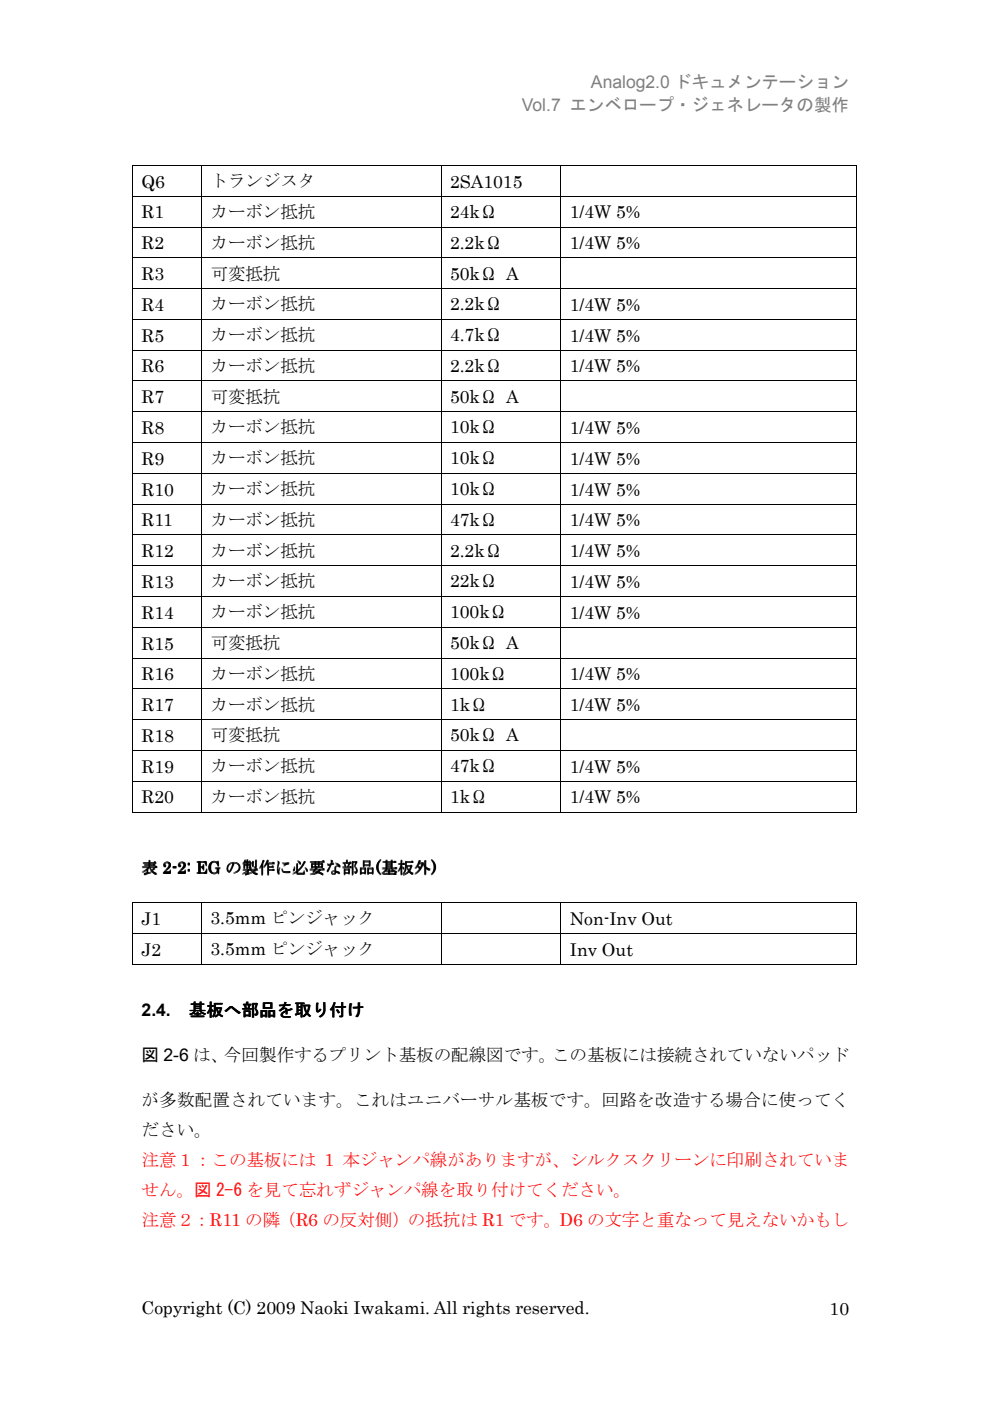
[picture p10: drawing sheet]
<svg xmlns="http://www.w3.org/2000/svg" width="210mm" height="297mm" viewBox="0 0 210 297" stroke-linecap="round" stroke-linejoin="round" font-family="sans-serif">
<defs><g id="words">
<g font-size="3.7" fill="#808080">
<text x="110.6" y="23.5">Vol.7 エンベロープ・ジェネレータの製作</text>
<text x="125.3" y="18.8">Analog2.0 ドキュメンテーション</text>
</g>
<g font-size="3.7">
<text x="30" y="39.8">Q6</text>
<text x="44.6" y="39.7">トランジスタ</text>
<text x="95.4" y="39.8">2SA1015</text>
<text x="30" y="46.3">R1</text>
<text x="44.6" y="46.2">カーボン抵抗</text>
<text x="95.4" y="46.2">24kΩ</text>
<text x="120.8" y="46.3">1/4W 5%</text>
<text x="30" y="52.8">R2</text>
<text x="44.6" y="52.7">カーボン抵抗</text>
<text x="95.4" y="52.7">2.2kΩ</text>
<text x="120.8" y="52.8">1/4W 5%</text>
<text x="30" y="59.4">R3</text>
<text x="44.6" y="59.3">可変抵抗</text>
<text x="95.4" y="59.3">50kΩ A</text>
<text x="30" y="65.9">R4</text>
<text x="44.6" y="65.8">カーボン抵抗</text>
<text x="95.4" y="65.8">2.2kΩ</text>
<text x="120.8" y="65.9">1/4W 5%</text>
<text x="30" y="72.4">R5</text>
<text x="44.6" y="72.3">カーボン抵抗</text>
<text x="95.4" y="72.3">4.7kΩ</text>
<text x="120.8" y="72.4">1/4W 5%</text>
<text x="30" y="79">R6</text>
<text x="44.6" y="78.9">カーボン抵抗</text>
<text x="95.4" y="78.9">2.2kΩ</text>
<text x="120.8" y="79">1/4W 5%</text>
<text x="30" y="85.5">R7</text>
<text x="44.6" y="85.4">可変抵抗</text>
<text x="95.4" y="85.4">50kΩ A</text>
<text x="30" y="92">R8</text>
<text x="44.6" y="91.9">カーボン抵抗</text>
<text x="95.4" y="91.9">10kΩ</text>
<text x="120.8" y="92">1/4W 5%</text>
<text x="30" y="98.6">R9</text>
<text x="44.6" y="98.5">カーボン抵抗</text>
<text x="95.4" y="98.5">10kΩ</text>
<text x="120.8" y="98.6">1/4W 5%</text>
<text x="30" y="105.1">R10</text>
<text x="44.6" y="105">カーボン抵抗</text>
<text x="95.4" y="105">10kΩ</text>
<text x="120.8" y="105.1">1/4W 5%</text>
<text x="30" y="111.6">R11</text>
<text x="44.6" y="111.5">カーボン抵抗</text>
<text x="95.4" y="111.5">47kΩ</text>
<text x="120.8" y="111.6">1/4W 5%</text>
<text x="30" y="118.1">R12</text>
<text x="44.6" y="118">カーボン抵抗</text>
<text x="95.4" y="118">2.2kΩ</text>
<text x="120.8" y="118.1">1/4W 5%</text>
<text x="30" y="124.6">R13</text>
<text x="44.6" y="124.5">カーボン抵抗</text>
<text x="95.4" y="124.5">22kΩ</text>
<text x="120.8" y="124.6">1/4W 5%</text>
<text x="30" y="131.1">R14</text>
<text x="44.6" y="131.1">カーボン抵抗</text>
<text x="95.4" y="131.1">100kΩ</text>
<text x="120.8" y="131.1">1/4W 5%</text>
<text x="30" y="137.7">R15</text>
<text x="44.6" y="137.6">可変抵抗</text>
<text x="95.4" y="137.6">50kΩ A</text>
<text x="30" y="144.2">R16</text>
<text x="44.6" y="144.1">カーボン抵抗</text>
<text x="95.4" y="144.1">100kΩ</text>
<text x="120.8" y="144.2">1/4W 5%</text>
<text x="30" y="150.7">R17</text>
<text x="44.6" y="150.7">カーボン抵抗</text>
<text x="95.4" y="150.7">1kΩ</text>
<text x="120.8" y="150.7">1/4W 5%</text>
<text x="30" y="157.3">R18</text>
<text x="44.6" y="157.2">可変抵抗</text>
<text x="95.4" y="157.2">50kΩ A</text>
<text x="30" y="163.8">R19</text>
<text x="44.6" y="163.7">カーボン抵抗</text>
<text x="95.4" y="163.7">47kΩ</text>
<text x="120.8" y="163.8">1/4W 5%</text>
<text x="30" y="170.3">R20</text>
<text x="44.6" y="170.2">カーボン抵抗</text>
<text x="95.4" y="170.2">1kΩ</text>
<text x="120.8" y="170.3">1/4W 5%</text>
<text x="30" y="196.1">J1</text>
<text x="44.6" y="196">3.5mm ピンジャック</text>
<text x="120.8" y="196.1">Non-Inv Out</text>
<text x="30" y="202.6">J2</text>
<text x="44.6" y="202.5">3.5mm ピンジャック</text>
<text x="120.8" y="202.6">Inv Out</text>
<text x="30" y="215.4">2.4.</text>
<text x="40.1" y="215.4">基板へ部品を取り付け</text>
<text x="30" y="225">図 2-6 は、今回製作するプリント基板の配線図です。この基板には接続されていないパッド</text>
<text x="30" y="234.4">が多数配置されています。これはユニバーサル基板です。回路を改造する場合に使ってく</text>
<text x="30" y="240.8">ださい。</text>
<text x="30" y="278.7">Copyright (C) 2009 Naoki Iwakami. All rights reserved.</text>
<text x="175.9" y="278.7">10</text>
</g>
<g font-size="3.7" fill="#f00">
<text x="30" y="247.1">注意１：この基板には 1 本ジャンパ線がありますが、シルクスクリーンに印刷されていま</text>
<text x="30" y="253.5">せん。図 2-6 を見て忘れずジャンパ線を取り付けてください。</text>
<text x="30" y="259.8">注意２：R11 の隣（R6 の反対側）の抵抗は R1 です。D6 の文字と重なって見えないかもし</text>
</g>
<text font-size="3.5" x="30" y="185.3">表 2-2: EG の製作に必要な部品(基板外)</text>
</g></defs>
<g fill="#000">
<path d="M28 35h.2v.2h-.2zM42.6 35h.2v.2h-.2zM93.4 35h.2v.2h-.2zM118.8 35h.2v.2h-.2zM181.5 35h.2v.2h-.2zM28 41.5h.2v.2h-.2zM28 48h.2v.2h-.2zM28 54.6h.2v.2h-.2zM42.6 41.5h.2v.2h-.2zM42.6 48h.2v.2h-.2zM42.6 54.6h.2v.2h-.2zM93.4 41.5h.2v.2h-.2z"/>
<path d="M93.4 48h.2v.2h-.2zM93.4 54.6h.2v.2h-.2zM118.8 41.5h.2v.2h-.2zM118.8 48h.2v.2h-.2zM118.8 54.6h.2v.2h-.2zM181.5 41.5h.2v.2h-.2zM181.5 48h.2v.2h-.2zM181.5 54.6h.2v.2h-.2zM28 61.1h.2v.2h-.2zM28 67.6h.2v.2h-.2zM28 74.2h.2v.1h-.2zM42.6 61.1h.2v.2h-.2z"/>
<path d="M42.6 67.6h.2v.2h-.2zM42.6 74.2h.2v.1h-.2zM93.4 61.1h.2v.2h-.2zM93.4 67.6h.2v.2h-.2zM93.4 74.2h.2v.1h-.2zM118.8 61.1h.2v.2h-.2zM118.8 67.6h.2v.2h-.2zM118.8 74.2h.2v.1h-.2zM181.5 61.1h.2v.2h-.2zM181.5 67.6h.2v.2h-.2zM181.5 74.2h.2v.1h-.2zM28 80.7h.2v.2h-.2z"/>
<path d="M28 87.2h.2v.2h-.2zM28 93.8h.2v.1h-.2zM42.6 80.7h.2v.2h-.2zM42.6 87.2h.2v.2h-.2zM42.6 93.8h.2v.1h-.2zM93.4 80.7h.2v.2h-.2zM93.4 87.2h.2v.2h-.2zM93.4 93.8h.2v.1h-.2zM118.8 80.7h.2v.2h-.2zM118.8 87.2h.2v.2h-.2zM118.8 93.8h.2v.1h-.2zM181.5 80.7h.2v.2h-.2z"/>
<path d="M181.5 87.2h.2v.2h-.2zM181.5 93.8h.2v.1h-.2zM28 100.3h.2v.2h-.2zM28 106.8h.2v.2h-.2zM28 113.3h.2v.2h-.2zM42.6 100.3h.2v.2h-.2zM42.6 106.8h.2v.2h-.2zM42.6 113.3h.2v.2h-.2zM93.4 100.3h.2v.2h-.2zM93.4 106.8h.2v.2h-.2zM93.4 113.3h.2v.2h-.2zM118.8 100.3h.2v.2h-.2z"/>
<path d="M118.8 106.8h.2v.2h-.2zM118.8 113.3h.2v.2h-.2zM181.5 100.3h.2v.2h-.2zM181.5 106.8h.2v.2h-.2zM181.5 113.3h.2v.2h-.2zM28 119.8h.2v.2h-.2zM28 126.4h.2v.1h-.2zM28 132.9h.2v.2h-.2zM28 139.4h.2v.2h-.2zM42.6 119.8h.2v.2h-.2zM42.6 126.4h.2v.1h-.2zM42.6 132.9h.2v.2h-.2z"/>
<path d="M42.6 139.4h.2v.2h-.2zM93.4 119.8h.2v.2h-.2zM93.4 126.4h.2v.1h-.2zM93.4 132.9h.2v.2h-.2zM93.4 139.4h.2v.2h-.2zM118.8 119.8h.2v.2h-.2zM118.8 126.4h.2v.1h-.2zM118.8 132.9h.2v.2h-.2zM118.8 139.4h.2v.2h-.2zM181.5 119.8h.2v.2h-.2zM181.5 126.4h.2v.1h-.2zM181.5 132.9h.2v.2h-.2z"/>
<path d="M181.5 139.4h.2v.2h-.2zM28 146h.2v.1h-.2zM28 152.5h.2v.2h-.2zM28 159h.2v.2h-.2zM42.6 146h.2v.1h-.2zM42.6 152.5h.2v.2h-.2zM42.6 159h.2v.2h-.2zM93.4 146h.2v.1h-.2zM93.4 152.5h.2v.2h-.2zM93.4 159h.2v.2h-.2zM118.8 146h.2v.1h-.2zM118.8 152.5h.2v.2h-.2z"/>
<path d="M118.8 159h.2v.2h-.2zM181.5 146h.2v.1h-.2zM181.5 152.5h.2v.2h-.2zM181.5 159h.2v.2h-.2zM28 165.5h.2v.2h-.2zM28 172.1h.2v.2h-.2zM42.6 165.5h.2v.2h-.2zM42.6 172.1h.2v.2h-.2zM93.4 165.5h.2v.2h-.2zM93.4 172.1h.2v.2h-.2zM118.8 165.5h.2v.2h-.2zM118.8 172.1h.2v.2h-.2z"/>
<path d="M181.5 165.5h.2v.2h-.2zM181.5 172.1h.2v.2h-.2zM28 191.3h.2v.2h-.2zM28 197.8h.2v.2h-.2zM42.6 191.3h.2v.2h-.2zM42.6 197.8h.2v.2h-.2zM93.4 191.3h.2v.2h-.2zM93.4 197.8h.2v.2h-.2zM118.8 191.3h.2v.2h-.2zM118.8 197.8h.2v.2h-.2zM181.5 191.3h.2v.2h-.2zM181.5 197.8h.2v.2h-.2z"/>
<path d="M28 204.3h.2v.2h-.2zM42.6 204.3h.2v.2h-.2zM93.4 204.3h.2v.2h-.2zM118.8 204.3h.2v.2h-.2zM181.5 204.3h.2v.2h-.2z"/>
</g>
<g fill="none" stroke="#000" stroke-width=".21">
<path d="M28.1 35.2v6.3M28.2 35.1h14.4M42.7 35.2v6.3M42.8 35.1h50.6M93.5 35.2v6.3M93.6 35.1h25.2M118.9 35.2v6.3M119 35.1h62.5M181.6 35.2v6.3M28.1 41.7v6.3M28.1 48.2v6.4M28.1 54.8v6.3"/>
<path d="M28.2 41.6h14.4M28.2 48.1h14.4M28.2 54.7h14.4M42.7 41.7v6.3M42.7 48.2v6.4M42.7 54.8v6.3M42.8 41.6h50.6M42.8 48.1h50.6M42.8 54.7h50.6M93.5 41.7v6.3M93.5 48.2v6.4M93.5 54.8v6.3"/>
<path d="M93.6 41.6h25.2M93.6 48.1h25.2M93.6 54.7h25.2M118.9 41.7v6.3M118.9 48.2v6.4M118.9 54.8v6.3M119 41.6h62.5M119 48.1h62.5M119 54.7h62.5M181.6 41.7v6.3M181.6 48.2v6.4M181.6 54.8v6.3"/>
<path d="M28.1 61.3v6.3M28.1 67.8v6.4M28.1 74.3v6.4M28.2 61.2h14.4M28.2 67.7h14.4M28.2 74.3h14.4M42.7 61.3v6.3M42.7 67.8v6.4M42.7 74.3v6.4M42.8 61.2h50.6M42.8 67.7h50.6M42.8 74.3h50.6"/>
<path d="M93.5 61.3v6.3M93.5 67.8v6.4M93.5 74.3v6.4M93.6 61.2h25.2M93.6 67.7h25.2M93.6 74.3h25.2M118.9 61.3v6.3M118.9 67.8v6.4M118.9 74.3v6.4M119 61.2h62.5M119 67.7h62.5M119 74.3h62.5"/>
<path d="M181.6 61.3v6.3M181.6 67.8v6.4M181.6 74.3v6.4M28.1 80.9v6.3M28.1 87.4v6.4M28.1 93.9v6.4M28.2 80.8h14.4M28.2 87.3h14.4M28.2 93.9h14.4M42.7 80.9v6.3M42.7 87.4v6.4M42.7 93.9v6.4"/>
<path d="M42.8 80.8h50.6M42.8 87.3h50.6M42.8 93.9h50.6M93.5 80.9v6.3M93.5 87.4v6.4M93.5 93.9v6.4M93.6 80.8h25.2M93.6 87.3h25.2M93.6 93.9h25.2M118.9 80.9v6.3M118.9 87.4v6.4M118.9 93.9v6.4"/>
<path d="M119 80.8h62.5M119 87.3h62.5M119 93.9h62.5M181.6 80.9v6.3M181.6 87.4v6.4M181.6 93.9v6.4M28.1 100.5v6.3M28.1 107v6.3M28.1 113.5v6.3M28.2 100.4h14.4M28.2 106.9h14.4M28.2 113.4h14.4"/>
<path d="M28.2 119.9h14.4M42.7 100.5v6.3M42.7 107v6.3M42.7 113.5v6.3M42.8 100.4h50.6M42.8 106.9h50.6M42.8 113.4h50.6M42.8 119.9h50.6M93.5 100.5v6.3M93.5 107v6.3M93.5 113.5v6.3M93.6 100.4h25.2"/>
<path d="M93.6 106.9h25.2M93.6 113.4h25.2M93.6 119.9h25.2M118.9 100.5v6.3M118.9 107v6.3M118.9 113.5v6.3M119 100.4h62.5M119 106.9h62.5M119 113.4h62.5M119 119.9h62.5M181.6 100.5v6.3M181.6 107v6.3"/>
<path d="M181.6 113.5v6.3M28.1 120v6.4M28.1 126.5v6.4M28.1 133.1v6.3M28.1 139.6v6.4M28.2 126.4h14.4M28.2 133h14.4M28.2 139.5h14.4M42.7 120v6.4M42.7 126.5v6.4M42.7 133.1v6.3M42.7 139.6v6.4"/>
<path d="M42.8 126.4h50.6M42.8 133h50.6M42.8 139.5h50.6M93.5 120v6.4M93.5 126.5v6.4M93.5 133.1v6.3M93.5 139.6v6.4M93.6 126.4h25.2M93.6 133h25.2M93.6 139.5h25.2M118.9 120v6.4M118.9 126.5v6.4"/>
<path d="M118.9 133.1v6.3M118.9 139.6v6.4M119 126.4h62.5M119 133h62.5M119 139.5h62.5M181.6 120v6.4M181.6 126.5v6.4M181.6 133.1v6.3M181.6 139.6v6.4M28.1 146.1v6.4M28.1 152.7v6.3M28.1 159.2v6.3"/>
<path d="M28.2 146h14.4M28.2 152.6h14.4M28.2 159.1h14.4M42.7 146.1v6.4M42.7 152.7v6.3M42.7 159.2v6.3M42.8 146h50.6M42.8 152.6h50.6M42.8 159.1h50.6M93.5 146.1v6.4M93.5 152.7v6.3M93.5 159.2v6.3"/>
<path d="M93.6 146h25.2M93.6 152.6h25.2M93.6 159.1h25.2M118.9 146.1v6.4M118.9 152.7v6.3M118.9 159.2v6.3M119 146h62.5M119 152.6h62.5M119 159.1h62.5M181.6 146.1v6.4M181.6 152.7v6.3M181.6 159.2v6.3"/>
<path d="M28.1 165.7v6.4M28.2 165.6h14.4M28.2 172.2h14.4M42.7 165.7v6.4M42.8 165.6h50.6M42.8 172.2h50.6M93.5 165.7v6.4M93.6 165.6h25.2M93.6 172.2h25.2M118.9 165.7v6.4M119 165.6h62.5M119 172.2h62.5"/>
<path d="M181.6 165.7v6.4M28.1 191.5v6.3M28.1 198v6.3M28.2 191.4h14.4M28.2 197.9h14.4M42.7 191.5v6.3M42.7 198v6.3M42.8 191.4h50.6M42.8 197.9h50.6M93.5 191.5v6.3M93.5 198v6.3M93.6 191.4h25.2"/>
<path d="M93.6 197.9h25.2M118.9 191.5v6.3M118.9 198v6.3M119 191.4h62.5M119 197.9h62.5M181.6 191.5v6.3M181.6 198v6.3M28.2 204.4h14.4M42.8 204.4h50.6M93.6 204.4h25.2M119 204.4h62.5"/>
</g>
<use href="#words"/>
</svg>
